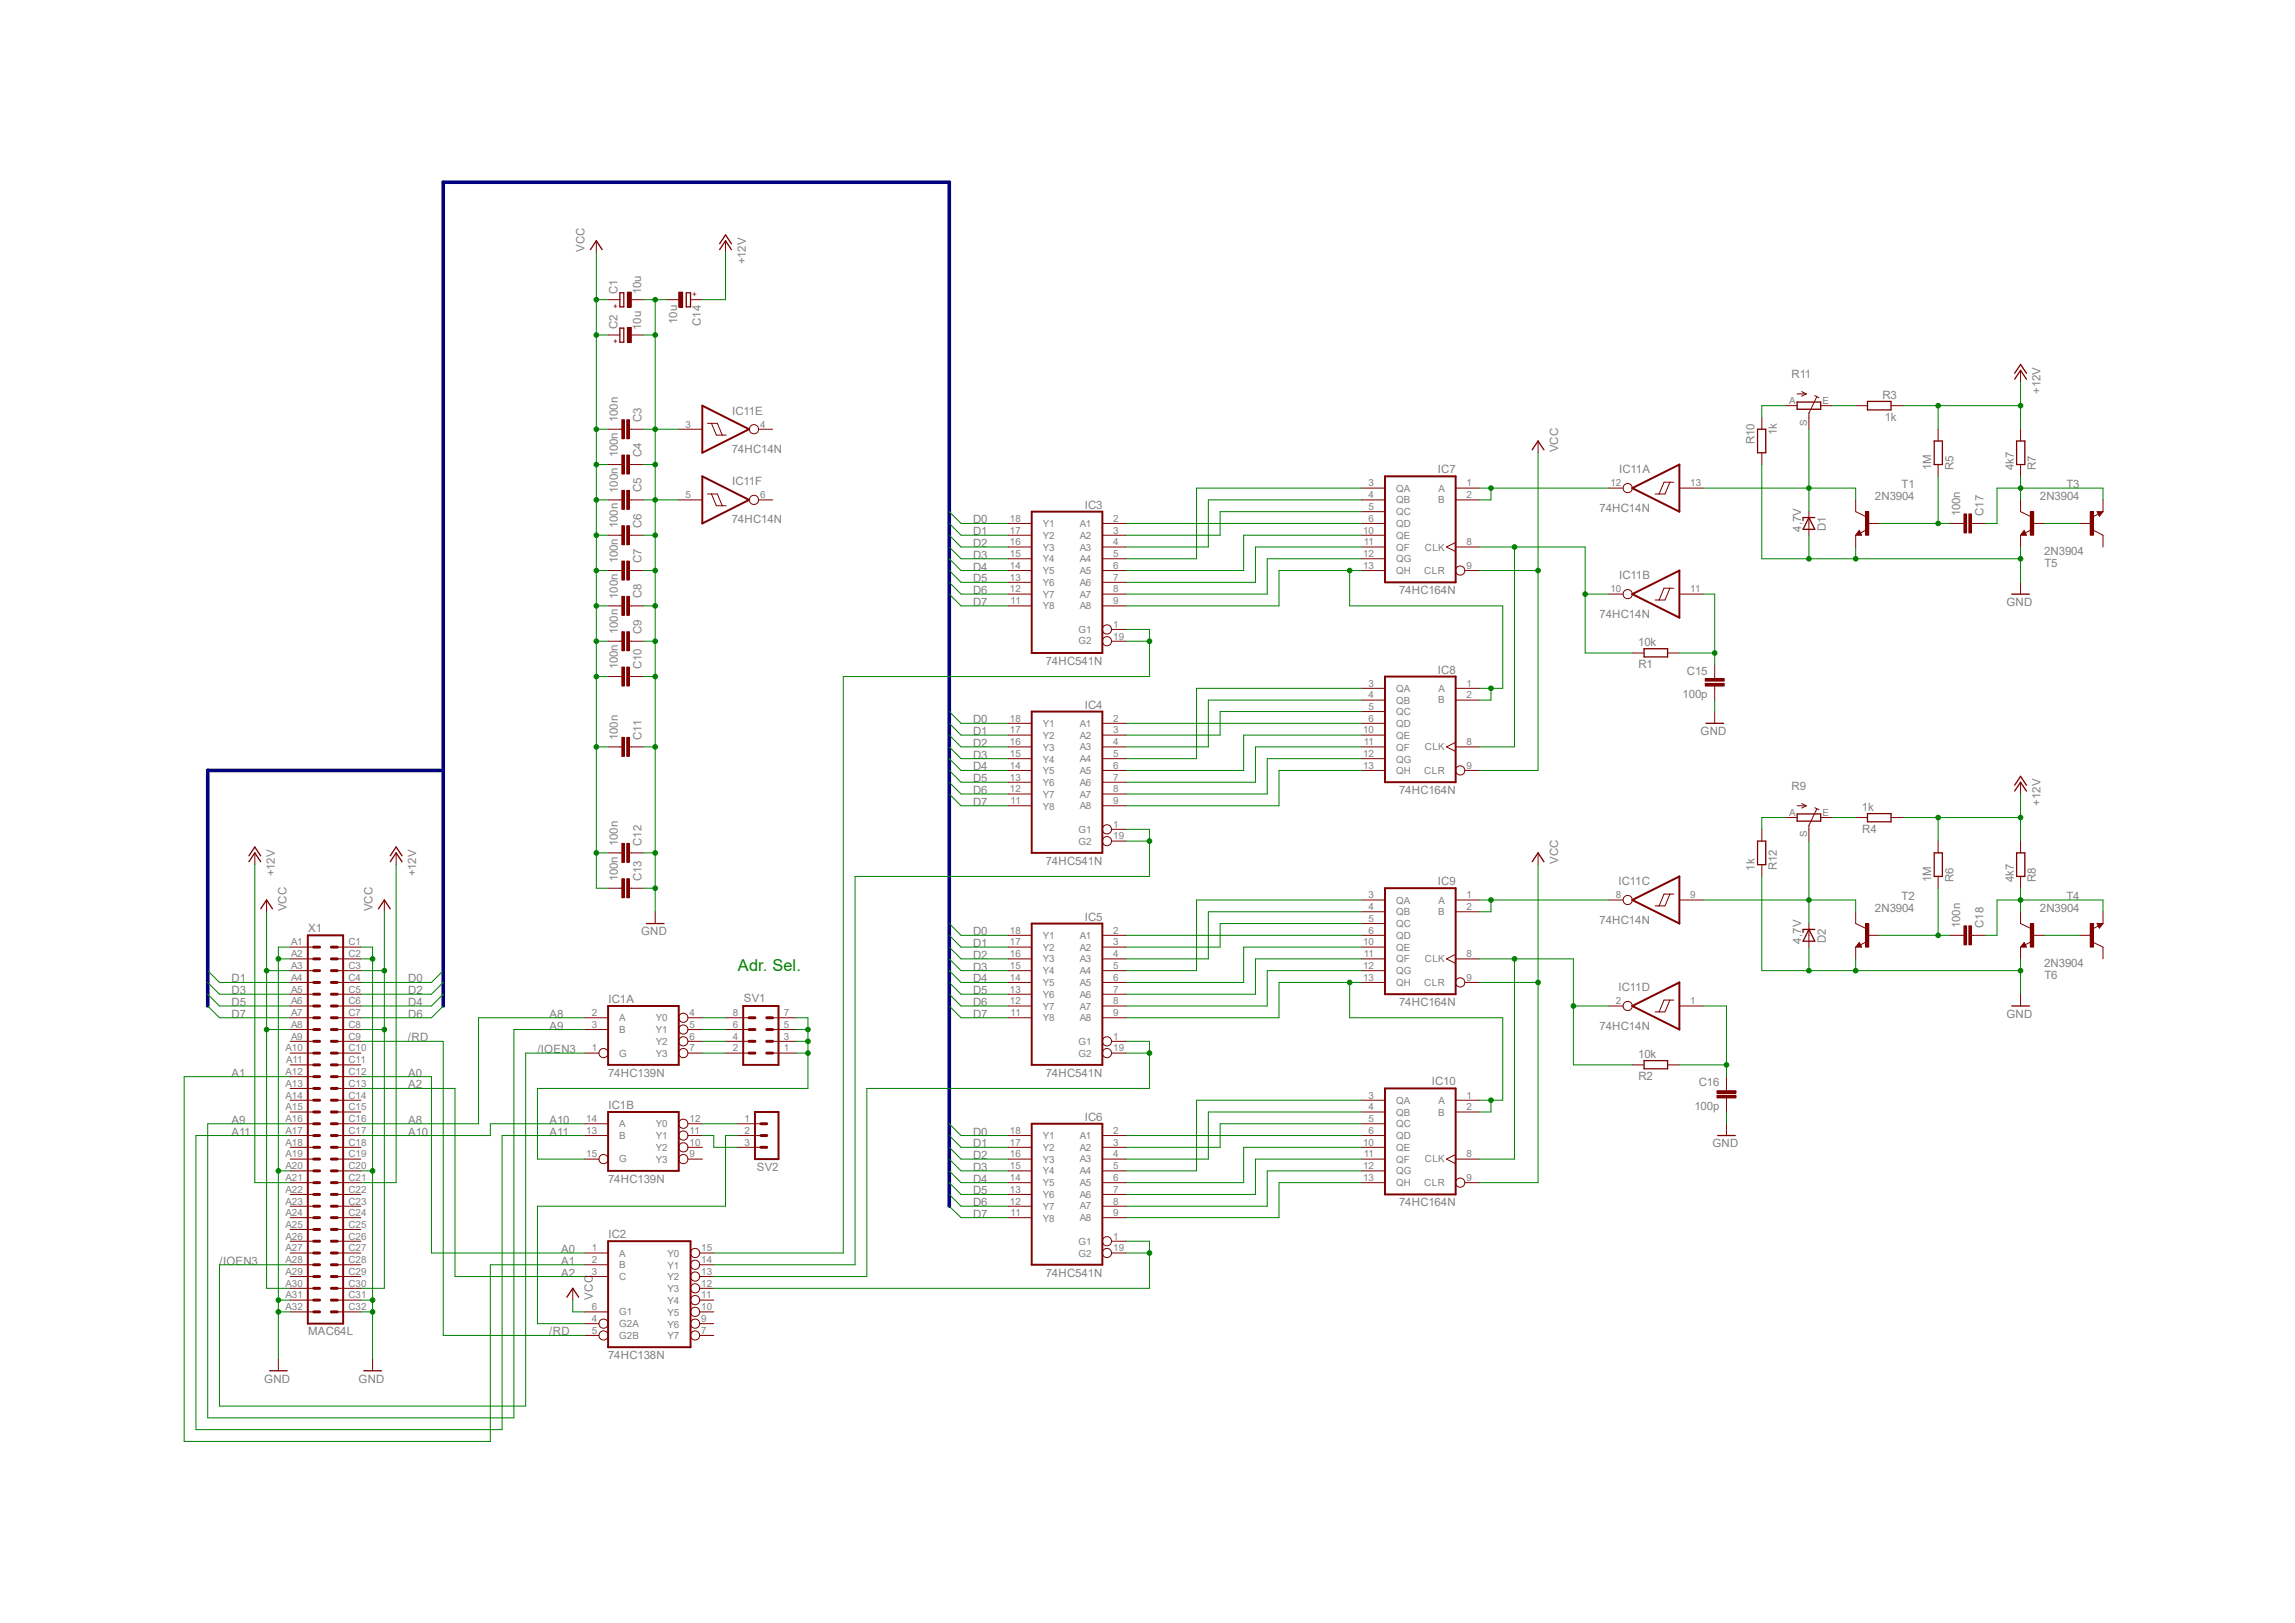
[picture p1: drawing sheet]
<svg xmlns="http://www.w3.org/2000/svg" width="297mm" height="210mm" viewBox="0 0 297 210" stroke-linecap="round" stroke-linejoin="round" font-family="sans-serif">
<defs><g id="words">
<text font-size="2.1" fill="#008000" x="95.5" y="125.6">Adr. Sel.</text>
<g font-size="1.5" fill="#808080">
<text x="75.7" y="32.6" transform="rotate(-90 75.7 32.6)">VCC</text>
<text x="96.5" y="34.2" transform="rotate(-90 96.5 34.2)">+12V</text>
<text x="79.9" y="38.1" transform="rotate(-90 79.9 38.1)">C1</text>
<text x="83" y="38.1" transform="rotate(-90 83 38.1)">10u</text>
<text x="87.6" y="41.9" transform="rotate(-90 87.6 41.9)">10u</text>
<text x="79.9" y="42.6" transform="rotate(-90 79.9 42.6)">C2</text>
<text x="83" y="42.7" transform="rotate(-90 83 42.7)">10u</text>
<text x="90.7" y="42.2" transform="rotate(-90 90.7 42.2)">C14</text>
<text x="94.7" y="53.6">IC11E</text>
<text x="231.9" y="48.9">R11</text>
<text x="243.6" y="51.6">R3</text>
<text x="264.1" y="51" transform="rotate(-90 264.1 51)">+12V</text>
<text x="80" y="59.2" transform="rotate(-90 80 59.2)">100n</text>
<text x="80" y="54.6" transform="rotate(-90 80 54.6)">100n</text>
<text x="83" y="59.1" transform="rotate(-90 83 59.1)">C4</text>
<text x="83" y="54.6" transform="rotate(-90 83 54.6)">C3</text>
<text x="94.7" y="58.6">74HC14N</text>
<text x="201.6" y="58.5" transform="rotate(-90 201.6 58.5)">VCC</text>
<text x="227.1" y="57.4" transform="rotate(-90 227.1 57.4)">R10</text>
<text x="230" y="56.3" transform="rotate(-90 230 56.3)">1k</text>
<text x="243.9" y="54.5">1k</text>
<text x="80" y="63.8" transform="rotate(-90 80 63.8)">100n</text>
<text x="83" y="63.7" transform="rotate(-90 83 63.7)">C5</text>
<text x="94.7" y="62.8">IC11F</text>
<text x="140.4" y="65.8">IC3</text>
<text x="186.1" y="61.3">IC7</text>
<text x="209.5" y="61.3">IC11A</text>
<text x="242.7" y="64.7">2N3904</text>
<text x="246.1" y="63.2">T1</text>
<text x="249.9" y="60.9" transform="rotate(-90 249.9 60.9)">1M</text>
<text x="252.8" y="60.8" transform="rotate(-90 252.8 60.8)">R5</text>
<text x="260.6" y="60.9" transform="rotate(-90 260.6 60.9)">4k7</text>
<text x="263.5" y="60.8" transform="rotate(-90 263.5 60.8)">R7</text>
<text x="264" y="64.7">2N3904</text>
<text x="267.4" y="63.2">T3</text>
<text x="80" y="68.3" transform="rotate(-90 80 68.3)">100n</text>
<text x="83" y="68.3" transform="rotate(-90 83 68.3)">C6</text>
<text x="94.7" y="67.7">74HC14N</text>
<text x="125.9" y="67.7">D0</text>
<text x="125.9" y="70.8">D2</text>
<text x="125.9" y="69.3">D1</text>
<text x="207" y="66.2">74HC14N</text>
<text x="233.1" y="68.8" transform="rotate(-90 233.1 68.8)">4,7V</text>
<text x="236.3" y="68.7" transform="rotate(-90 236.3 68.7)">D1</text>
<text x="253.7" y="66.8" transform="rotate(-90 253.7 66.8)">100n</text>
<text x="256.7" y="66.8" transform="rotate(-90 256.7 66.8)">C17</text>
<text x="264.5" y="71.8">2N3904</text>
<text x="80" y="77.5" transform="rotate(-90 80 77.5)">100n</text>
<text x="80" y="72.9" transform="rotate(-90 80 72.9)">100n</text>
<text x="83" y="77.4" transform="rotate(-90 83 77.4)">C8</text>
<text x="83" y="72.9" transform="rotate(-90 83 72.9)">C7</text>
<text x="125.9" y="73.8">D4</text>
<text x="125.9" y="76.9">D6</text>
<text x="125.9" y="72.3">D3</text>
<text x="125.9" y="75.4">D5</text>
<text x="181.1" y="76.9">74HC164N</text>
<text x="209.5" y="75">IC11B</text>
<text x="264.6" y="73.4">T5</text>
<text x="80" y="82" transform="rotate(-90 80 82)">100n</text>
<text x="83" y="82" transform="rotate(-90 83 82)">C9</text>
<text x="125.9" y="78.4">D7</text>
<text x="207" y="79.9">74HC14N</text>
<text x="212" y="83.6">10k</text>
<text x="259.7" y="78.4">GND</text>
<text x="80" y="86.6" transform="rotate(-90 80 86.6)">100n</text>
<text x="83" y="86.6" transform="rotate(-90 83 86.6)">C10</text>
<text x="135.3" y="86">74HC541N</text>
<text x="186.1" y="87.2">IC8</text>
<text x="212" y="86.4">R1</text>
<text x="218.3" y="87.3">C15</text>
<text x="80" y="95.8" transform="rotate(-90 80 95.8)">100n</text>
<text x="83" y="95.7" transform="rotate(-90 83 95.7)">C11</text>
<text x="125.9" y="93.6">D0</text>
<text x="125.9" y="95.1">D1</text>
<text x="140.4" y="91.7">IC4</text>
<text x="217.8" y="90.3">100p</text>
<text x="220.1" y="95.1">GND</text>
<text x="125.9" y="96.6">D2</text>
<text x="125.9" y="99.7">D4</text>
<text x="125.9" y="98.2">D3</text>
<text x="125.9" y="101.2">D5</text>
<text x="125.9" y="102.7">D6</text>
<text x="125.9" y="104.3">D7</text>
<text x="181.1" y="102.7">74HC164N</text>
<text x="231.9" y="102.2">R9</text>
<text x="241" y="104.9">1k</text>
<text x="241" y="107.8">R4</text>
<text x="264.1" y="104.3" transform="rotate(-90 264.1 104.3)">+12V</text>
<text x="35.6" y="113.4" transform="rotate(-90 35.6 113.4)">+12V</text>
<text x="53.8" y="113.4" transform="rotate(-90 53.8 113.4)">+12V</text>
<text x="80" y="109.5" transform="rotate(-90 80 109.5)">100n</text>
<text x="83" y="109.4" transform="rotate(-90 83 109.4)">C12</text>
<text x="135.3" y="111.9">74HC541N</text>
<text x="201.6" y="111.8" transform="rotate(-90 201.6 111.8)">VCC</text>
<text x="227.1" y="112.7" transform="rotate(-90 227.1 112.7)">1k</text>
<text x="230" y="112.6" transform="rotate(-90 230 112.6)">R12</text>
<text x="37.1" y="117.9" transform="rotate(-90 37.1 117.9)">VCC</text>
<text x="48.2" y="117.9" transform="rotate(-90 48.2 117.9)">VCC</text>
<text x="80" y="114" transform="rotate(-90 80 114)">100n</text>
<text x="83" y="114" transform="rotate(-90 83 114)">C13</text>
<text x="140.4" y="119.1">IC5</text>
<text x="186.1" y="114.6">IC9</text>
<text x="207" y="119.5">74HC14N</text>
<text x="209.5" y="114.6">IC11C</text>
<text x="242.7" y="118">2N3904</text>
<text x="246.1" y="116.5">T2</text>
<text x="249.9" y="114.2" transform="rotate(-90 249.9 114.2)">1M</text>
<text x="252.8" y="114.1" transform="rotate(-90 252.8 114.1)">R6</text>
<text x="260.6" y="114.2" transform="rotate(-90 260.6 114.2)">4k7</text>
<text x="263.5" y="114.1" transform="rotate(-90 263.5 114.1)">R8</text>
<text x="264" y="118">2N3904</text>
<text x="267.4" y="116.5">T4</text>
<text x="39.9" y="120.6">X1</text>
<text x="83" y="121">GND</text>
<text x="125.9" y="121">D0</text>
<text x="125.9" y="124.1">D2</text>
<text x="125.9" y="122.6">D1</text>
<text x="125.9" y="125.6">D3</text>
<text x="233.1" y="122.1" transform="rotate(-90 233.1 122.1)">4,7V</text>
<text x="236.3" y="122" transform="rotate(-90 236.3 122)">D2</text>
<text x="253.7" y="120.1" transform="rotate(-90 253.7 120.1)">100n</text>
<text x="256.7" y="120.1" transform="rotate(-90 256.7 120.1)">C18</text>
<text x="264.5" y="125.1">2N3904</text>
<text x="30" y="127.1">D1</text>
<text x="30" y="128.7">D3</text>
<text x="30" y="130.2">D5</text>
<text x="30" y="131.7">D7</text>
<text x="52.8" y="127.1">D0</text>
<text x="52.8" y="128.7">D2</text>
<text x="52.8" y="130.2">D4</text>
<text x="52.8" y="131.7">D6</text>
<text x="71.1" y="131.7">A8</text>
<text x="78.7" y="129.8">IC1A</text>
<text x="96.3" y="129.7">SV1</text>
<text x="125.9" y="127.1">D4</text>
<text x="125.9" y="130.2">D6</text>
<text x="125.9" y="128.7">D5</text>
<text x="125.9" y="131.7">D7</text>
<text x="181.1" y="130.2">74HC164N</text>
<text x="209.5" y="128.3">IC11D</text>
<text x="259.7" y="131.7">GND</text>
<text x="264.6" y="126.7">T6</text>
<text x="52.8" y="134.7">/RD</text>
<text x="69.6" y="136.3">/IOEN3</text>
<text x="71.1" y="133.2">A9</text>
<text x="207" y="133.2">74HC14N</text>
<text x="212" y="136.9">10k</text>
<text x="30" y="139.3">A1</text>
<text x="52.8" y="140.8">A2</text>
<text x="52.8" y="139.3">A0</text>
<text x="78.7" y="139.3">74HC139N</text>
<text x="78.7" y="143.5">IC1B</text>
<text x="135.3" y="139.3">74HC541N</text>
<text x="185.3" y="140.5">IC10</text>
<text x="212" y="139.7">R2</text>
<text x="219.3" y="143.6">100p</text>
<text x="219.8" y="140.6">C16</text>
<text x="30" y="145.4">A9</text>
<text x="30" y="146.9">A11</text>
<text x="52.8" y="146.9">A10</text>
<text x="52.8" y="145.4">A8</text>
<text x="71.1" y="146.9">A11</text>
<text x="71.1" y="145.4">A10</text>
<text x="125.9" y="146.9">D0</text>
<text x="125.9" y="150">D2</text>
<text x="125.9" y="148.5">D1</text>
<text x="140.4" y="145">IC6</text>
<text x="221.6" y="148.5">GND</text>
<text x="78.7" y="153">74HC139N</text>
<text x="98" y="151.5">SV2</text>
<text x="125.9" y="153">D4</text>
<text x="125.9" y="151.5">D3</text>
<text x="125.9" y="154.6">D5</text>
<text x="78.7" y="160.2">IC2</text>
<text x="125.9" y="156.1">D6</text>
<text x="125.9" y="157.6">D7</text>
<text x="181.1" y="156.1">74HC164N</text>
<text x="28.4" y="163.7">/IOEN3</text>
<text x="72.6" y="165.2">A2</text>
<text x="72.6" y="162.1">A0</text>
<text x="72.6" y="163.7">A1</text>
<text x="135.3" y="165.2">74HC541N</text>
<text x="39.9" y="172.8">MAC64L</text>
<text x="71.1" y="172.8">/RD</text>
<text x="76.7" y="168.2" transform="rotate(-90 76.7 168.2)">VCC</text>
<text x="34.2" y="178.9">GND</text>
<text x="46.4" y="178.9">GND</text>
<text x="78.7" y="175.9">74HC138N</text>
</g>
<g font-size="1.3" fill="#808080">
<text x="231.6" y="52.3">A</text>
<text x="235.9" y="52.3">E</text>
<text x="88.7" y="55.3">3</text>
<text x="98.4" y="55.3">4</text>
<text x="233.9" y="55.1" transform="rotate(-90 233.9 55.1)">S</text>
<text x="88.7" y="64.5">5</text>
<text x="98.4" y="64.5">6</text>
<text x="177.1" y="62.9">3</text>
<text x="177.1" y="64.5">4</text>
<text x="177.1" y="66">5</text>
<text x="180.7" y="63.6">QA</text>
<text x="180.7" y="65.2">QB</text>
<text x="186.1" y="65.2">B</text>
<text x="186.2" y="63.6">A</text>
<text x="189.8" y="62.9">1</text>
<text x="189.8" y="64.5">2</text>
<text x="208.4" y="62.9">12</text>
<text x="218.7" y="62.9">13</text>
<text x="130.7" y="70.6">16</text>
<text x="130.7" y="69">17</text>
<text x="130.7" y="67.5">18</text>
<text x="135" y="71.2">Y3</text>
<text x="135" y="69.7">Y2</text>
<text x="135" y="68.2">Y1</text>
<text x="139.7" y="68.2">A1</text>
<text x="139.7" y="69.7">A2</text>
<text x="139.7" y="71.2">A3</text>
<text x="144.1" y="67.5">2</text>
<text x="144.1" y="69">3</text>
<text x="144.1" y="70.6">4</text>
<text x="176.4" y="69">10</text>
<text x="176.5" y="70.6">11</text>
<text x="177.1" y="67.5">6</text>
<text x="180.7" y="66.7">QC</text>
<text x="180.7" y="68.2">QD</text>
<text x="180.7" y="69.7">QE</text>
<text x="180.7" y="71.2">QF</text>
<text x="184.4" y="71.2">CLK</text>
<text x="189.8" y="70.6">8</text>
<text x="130.7" y="76.7">12</text>
<text x="130.7" y="75.1">13</text>
<text x="130.7" y="73.6">14</text>
<text x="130.7" y="72.1">15</text>
<text x="135" y="77.3">Y7</text>
<text x="135" y="75.8">Y6</text>
<text x="135" y="74.3">Y5</text>
<text x="135" y="72.8">Y4</text>
<text x="139.7" y="72.8">A4</text>
<text x="139.7" y="74.3">A5</text>
<text x="139.7" y="75.8">A6</text>
<text x="139.7" y="77.3">A7</text>
<text x="144.1" y="72.1">5</text>
<text x="144.1" y="73.6">6</text>
<text x="144.1" y="75.1">7</text>
<text x="144.1" y="76.7">8</text>
<text x="176.4" y="72.1">12</text>
<text x="176.4" y="73.6">13</text>
<text x="180.7" y="72.8">QG</text>
<text x="180.7" y="74.3">QH</text>
<text x="184.3" y="74.3">CLR</text>
<text x="189.8" y="73.6">9</text>
<text x="208.4" y="76.7">10</text>
<text x="218.7" y="76.7">11</text>
<text x="130.8" y="78.2">11</text>
<text x="135" y="78.9">Y8</text>
<text x="139.6" y="81.9">G1</text>
<text x="139.6" y="83.4">G2</text>
<text x="139.7" y="78.9">A8</text>
<text x="144.1" y="81.2">1</text>
<text x="144.1" y="78.2">9</text>
<text x="144.1" y="82.8">19</text>
<text x="177.1" y="88.9">3</text>
<text x="180.7" y="89.5">QA</text>
<text x="186.2" y="89.5">A</text>
<text x="189.8" y="88.9">1</text>
<text x="130.7" y="94.9">17</text>
<text x="130.7" y="93.4">18</text>
<text x="135" y="95.6">Y2</text>
<text x="135" y="94.1">Y1</text>
<text x="139.7" y="94.1">A1</text>
<text x="139.7" y="95.6">A2</text>
<text x="144.1" y="93.4">2</text>
<text x="144.1" y="94.9">3</text>
<text x="176.4" y="94.9">10</text>
<text x="177.1" y="90.3">4</text>
<text x="177.1" y="91.9">5</text>
<text x="177.1" y="93.4">6</text>
<text x="180.7" y="91.1">QB</text>
<text x="180.7" y="92.6">QC</text>
<text x="180.7" y="94.1">QD</text>
<text x="180.7" y="95.6">QE</text>
<text x="186.1" y="91">B</text>
<text x="189.8" y="90.3">2</text>
<text x="130.7" y="101">13</text>
<text x="130.7" y="99.5">14</text>
<text x="130.7" y="98">15</text>
<text x="130.7" y="96.4">16</text>
<text x="135" y="101.7">Y6</text>
<text x="135" y="100.2">Y5</text>
<text x="135" y="98.7">Y4</text>
<text x="135" y="97.2">Y3</text>
<text x="139.7" y="97.1">A3</text>
<text x="139.7" y="98.6">A4</text>
<text x="139.7" y="100.2">A5</text>
<text x="139.7" y="101.7">A6</text>
<text x="144.1" y="96.4">4</text>
<text x="144.1" y="98">5</text>
<text x="144.1" y="99.5">6</text>
<text x="144.1" y="101">7</text>
<text x="176.4" y="98">12</text>
<text x="176.4" y="99.5">13</text>
<text x="176.5" y="96.4">11</text>
<text x="180.7" y="97.2">QF</text>
<text x="180.7" y="98.7">QG</text>
<text x="180.7" y="100.2">QH</text>
<text x="184.3" y="100.2">CLR</text>
<text x="184.4" y="97.1">CLK</text>
<text x="189.8" y="96.4">8</text>
<text x="189.8" y="99.5">9</text>
<text x="130.7" y="102.5">12</text>
<text x="130.8" y="104.1">11</text>
<text x="135" y="104.8">Y8</text>
<text x="135" y="103.3">Y7</text>
<text x="139.6" y="107.8">G1</text>
<text x="139.7" y="103.2">A7</text>
<text x="139.7" y="104.7">A8</text>
<text x="144.1" y="107.1">1</text>
<text x="144.1" y="102.5">8</text>
<text x="144.1" y="104.1">9</text>
<text x="231.6" y="105.6">A</text>
<text x="235.9" y="105.6">E</text>
<text x="139.6" y="109.3">G2</text>
<text x="144.1" y="108.6">19</text>
<text x="233.9" y="108.4" transform="rotate(-90 233.9 108.4)">S</text>
<text x="177.1" y="116.2">3</text>
<text x="177.1" y="117.8">4</text>
<text x="177.1" y="119.3">5</text>
<text x="180.7" y="116.9">QA</text>
<text x="180.7" y="118.4">QB</text>
<text x="180.7" y="120">QC</text>
<text x="186.1" y="118.4">B</text>
<text x="186.2" y="116.9">A</text>
<text x="189.8" y="116.2">1</text>
<text x="189.8" y="117.8">2</text>
<text x="209.1" y="116.2">8</text>
<text x="218.7" y="116.2">9</text>
<text x="37.7" y="122.3">A1</text>
<text x="37.7" y="123.9">A2</text>
<text x="37.7" y="125.4">A3</text>
<text x="45.1" y="122.3">C1</text>
<text x="45.1" y="123.9">C2</text>
<text x="45.1" y="125.4">C3</text>
<text x="130.7" y="125.4">15</text>
<text x="130.7" y="123.9">16</text>
<text x="130.7" y="122.3">17</text>
<text x="130.7" y="120.8">18</text>
<text x="135" y="124.5">Y3</text>
<text x="135" y="123">Y2</text>
<text x="135" y="121.5">Y1</text>
<text x="139.7" y="121.5">A1</text>
<text x="139.7" y="123">A2</text>
<text x="139.7" y="124.5">A3</text>
<text x="144.1" y="120.8">2</text>
<text x="144.1" y="122.3">3</text>
<text x="144.1" y="123.9">4</text>
<text x="144.1" y="125.4">5</text>
<text x="176.4" y="122.3">10</text>
<text x="176.4" y="125.4">12</text>
<text x="176.5" y="123.9">11</text>
<text x="177.1" y="120.8">6</text>
<text x="180.7" y="121.5">QD</text>
<text x="180.7" y="123">QE</text>
<text x="180.7" y="124.5">QF</text>
<text x="184.4" y="124.5">CLK</text>
<text x="189.8" y="123.9">8</text>
<text x="37.7" y="126.9">A4</text>
<text x="37.7" y="128.4">A5</text>
<text x="37.7" y="130">A6</text>
<text x="37.7" y="131.5">A7</text>
<text x="45.1" y="126.9">C4</text>
<text x="45.1" y="128.4">C5</text>
<text x="45.1" y="130">C6</text>
<text x="45.1" y="131.5">C7</text>
<text x="76.6" y="131.5">2</text>
<text x="89.2" y="131.5">4</text>
<text x="94.8" y="131.5">8</text>
<text x="101.4" y="131.5">7</text>
<text x="130.7" y="130">12</text>
<text x="130.7" y="128.4">13</text>
<text x="130.7" y="126.9">14</text>
<text x="130.8" y="131.5">11</text>
<text x="135" y="130.6">Y7</text>
<text x="135" y="129.1">Y6</text>
<text x="135" y="127.6">Y5</text>
<text x="135" y="126.1">Y4</text>
<text x="139.7" y="126.1">A4</text>
<text x="139.7" y="127.6">A5</text>
<text x="139.7" y="129.1">A6</text>
<text x="139.7" y="130.6">A7</text>
<text x="144.1" y="126.9">6</text>
<text x="144.1" y="128.4">7</text>
<text x="144.1" y="130">8</text>
<text x="144.1" y="131.5">9</text>
<text x="176.4" y="126.9">13</text>
<text x="180.7" y="126.1">QG</text>
<text x="180.7" y="127.6">QH</text>
<text x="184.3" y="127.6">CLR</text>
<text x="189.8" y="126.9">9</text>
<text x="209.1" y="130">2</text>
<text x="218.7" y="130">1</text>
<text x="37" y="136.1">A10</text>
<text x="37" y="137.6">A11</text>
<text x="37.7" y="133">A8</text>
<text x="37.7" y="134.5">A9</text>
<text x="45.1" y="133">C8</text>
<text x="45.1" y="134.5">C9</text>
<text x="45.1" y="136.1">C10</text>
<text x="45.1" y="137.6">C11</text>
<text x="76.6" y="136.1">1</text>
<text x="76.6" y="133">3</text>
<text x="80.1" y="136.7">G</text>
<text x="80.1" y="132.2">A</text>
<text x="80.1" y="133.7">B</text>
<text x="84.9" y="132.2">Y0</text>
<text x="84.9" y="133.7">Y1</text>
<text x="84.9" y="135.2">Y2</text>
<text x="84.9" y="136.7">Y3</text>
<text x="89.2" y="133">5</text>
<text x="89.2" y="134.5">6</text>
<text x="89.2" y="136.1">7</text>
<text x="94.8" y="136.1">2</text>
<text x="94.8" y="134.5">4</text>
<text x="94.8" y="133">6</text>
<text x="101.4" y="136.1">1</text>
<text x="101.4" y="134.5">3</text>
<text x="101.4" y="133">5</text>
<text x="135" y="132.2">Y8</text>
<text x="139.6" y="135.2">G1</text>
<text x="139.6" y="136.7">G2</text>
<text x="139.7" y="132.2">A8</text>
<text x="144.1" y="134.5">1</text>
<text x="144.1" y="136.1">19</text>
<text x="37" y="139.1">A12</text>
<text x="37" y="140.6">A13</text>
<text x="37" y="142.2">A14</text>
<text x="37" y="143.7">A15</text>
<text x="45.1" y="139.1">C12</text>
<text x="45.1" y="140.6">C13</text>
<text x="45.1" y="142.2">C14</text>
<text x="45.1" y="143.7">C15</text>
<text x="177.1" y="142.2">3</text>
<text x="177.1" y="143.7">4</text>
<text x="180.7" y="142.8">QA</text>
<text x="186.2" y="142.8">A</text>
<text x="189.8" y="142.2">1</text>
<text x="189.8" y="143.7">2</text>
<text x="37" y="145.2">A16</text>
<text x="37" y="146.7">A17</text>
<text x="37" y="148.3">A18</text>
<text x="37" y="149.8">A19</text>
<text x="45.1" y="145.2">C16</text>
<text x="45.1" y="146.7">C17</text>
<text x="45.1" y="148.3">C18</text>
<text x="45.1" y="149.8">C19</text>
<text x="75.9" y="149.8">15</text>
<text x="75.9" y="145.2">14</text>
<text x="75.9" y="146.7">13</text>
<text x="80.1" y="145.8">A</text>
<text x="80.1" y="147.4">B</text>
<text x="84.9" y="145.9">Y0</text>
<text x="84.9" y="147.4">Y1</text>
<text x="84.9" y="148.9">Y2</text>
<text x="89.2" y="145.2">12</text>
<text x="89.2" y="146.7">11</text>
<text x="89.2" y="148.3">10</text>
<text x="89.2" y="149.8">9</text>
<text x="96.4" y="145.2">1</text>
<text x="96.4" y="146.7">2</text>
<text x="96.4" y="148.3">3</text>
<text x="130.7" y="149.8">16</text>
<text x="130.7" y="148.3">17</text>
<text x="130.7" y="146.7">18</text>
<text x="135" y="148.9">Y2</text>
<text x="135" y="147.4">Y1</text>
<text x="139.7" y="147.4">A1</text>
<text x="139.7" y="148.9">A2</text>
<text x="144.1" y="146.7">2</text>
<text x="144.1" y="148.3">3</text>
<text x="144.1" y="149.8">4</text>
<text x="176.4" y="148.3">10</text>
<text x="176.5" y="149.8">11</text>
<text x="177.1" y="145.2">5</text>
<text x="177.1" y="146.7">6</text>
<text x="180.7" y="144.4">QB</text>
<text x="180.7" y="145.9">QC</text>
<text x="180.7" y="147.4">QD</text>
<text x="180.7" y="148.9">QE</text>
<text x="186.1" y="144.4">B</text>
<text x="189.8" y="149.8">8</text>
<text x="37" y="151.3">A20</text>
<text x="37" y="152.8">A21</text>
<text x="37" y="154.3">A22</text>
<text x="37" y="155.9">A23</text>
<text x="45.1" y="151.3">C20</text>
<text x="45.1" y="152.8">C21</text>
<text x="45.1" y="154.3">C22</text>
<text x="45.1" y="155.9">C23</text>
<text x="80.1" y="150.4">G</text>
<text x="84.9" y="150.5">Y3</text>
<text x="130.7" y="155.9">12</text>
<text x="130.7" y="154.3">13</text>
<text x="130.7" y="152.8">14</text>
<text x="130.7" y="151.3">15</text>
<text x="135" y="155">Y6</text>
<text x="135" y="153.5">Y5</text>
<text x="135" y="152">Y4</text>
<text x="135" y="150.5">Y3</text>
<text x="139.7" y="150.4">A3</text>
<text x="139.7" y="151.9">A4</text>
<text x="139.7" y="153.5">A5</text>
<text x="139.7" y="155">A6</text>
<text x="144.1" y="151.3">5</text>
<text x="144.1" y="152.8">6</text>
<text x="144.1" y="154.3">7</text>
<text x="144.1" y="155.9">8</text>
<text x="176.4" y="151.3">12</text>
<text x="176.4" y="152.8">13</text>
<text x="180.7" y="150.5">QF</text>
<text x="180.7" y="152">QG</text>
<text x="180.7" y="153.5">QH</text>
<text x="184.3" y="153.5">CLR</text>
<text x="184.4" y="150.4">CLK</text>
<text x="189.8" y="152.8">9</text>
<text x="37" y="157.4">A24</text>
<text x="37" y="158.9">A25</text>
<text x="37" y="160.4">A26</text>
<text x="37" y="161.9">A27</text>
<text x="45.1" y="157.4">C24</text>
<text x="45.1" y="158.9">C25</text>
<text x="45.1" y="160.4">C26</text>
<text x="45.1" y="161.9">C27</text>
<text x="76.6" y="161.9">1</text>
<text x="90.8" y="161.9">15</text>
<text x="130.8" y="157.4">11</text>
<text x="135" y="158.1">Y8</text>
<text x="135" y="156.5">Y7</text>
<text x="139.6" y="161.1">G1</text>
<text x="139.7" y="156.5">A7</text>
<text x="139.7" y="158">A8</text>
<text x="144.1" y="160.4">1</text>
<text x="144.1" y="157.4">9</text>
<text x="144.1" y="161.9">19</text>
<text x="37" y="163.4">A28</text>
<text x="37" y="165">A29</text>
<text x="37" y="166.5">A30</text>
<text x="45.1" y="163.4">C28</text>
<text x="45.1" y="165">C29</text>
<text x="45.1" y="166.5">C30</text>
<text x="76.6" y="163.4">2</text>
<text x="76.6" y="165">3</text>
<text x="80.1" y="162.6">A</text>
<text x="80.1" y="164.1">B</text>
<text x="80.1" y="165.7">C</text>
<text x="86.4" y="167.2">Y3</text>
<text x="86.4" y="165.7">Y2</text>
<text x="86.4" y="164.2">Y1</text>
<text x="86.4" y="162.6">Y0</text>
<text x="90.8" y="166.5">12</text>
<text x="90.8" y="165">13</text>
<text x="90.8" y="163.4">14</text>
<text x="139.6" y="162.6">G2</text>
<text x="37" y="168">A31</text>
<text x="37" y="169.5">A32</text>
<text x="45.1" y="168">C31</text>
<text x="45.1" y="169.5">C32</text>
<text x="76.6" y="171.1">4</text>
<text x="76.6" y="172.6">5</text>
<text x="76.6" y="169.5">6</text>
<text x="80.1" y="171.7">G2A</text>
<text x="80.1" y="173.3">G2B</text>
<text x="80.1" y="170.2">G1</text>
<text x="86.4" y="173.3">Y7</text>
<text x="86.4" y="171.8">Y6</text>
<text x="86.4" y="170.3">Y5</text>
<text x="86.4" y="168.7">Y4</text>
<text x="90.8" y="172.6">7</text>
<text x="90.8" y="171.1">9</text>
<text x="90.8" y="169.5">10</text>
<text x="90.8" y="168">11</text>
</g>
<g font-size="1.1" fill="#800000">
<text x="79.3" y="39.9">+</text>
<text x="89.6" y="38.4">+</text>
<text x="79.3" y="44.5">+</text>
</g>
</g></defs>
<g fill="none" stroke="#800000" stroke-width=".25">
<path d="M133.5 66.2h9.2v18.3h-9.2zM179.2 61.6h9.2v13.8h-9.2zM211.2 63.2l6.1-3.1v6.1zM211.2 76.9l6.1-3.1v6.1zM133.5 92.1h9.2v18.3h-9.2zM179.2 87.5h9.2v13.7h-9.2zM133.5 119.5h9.2v18.3h-9.2zM179.2 114.9h9.2v13.8h-9.2zM211.2 116.5l6.1-3.1v6.1zM39.8 121h4.6v50.3h-4.6zM78.7 130.2h9.1v7.6h-9.1zM96.2 130.2h4.6v7.6h-4.6z"/>
<path d="M211.2 130.2l6.1-3.1v6.1zM78.7 143.9h9.1v7.6h-9.1zM97.7 143.9h3.1v6.1h-3.1zM133.5 145.4h9.2v18.3h-9.2zM179.2 140.8h9.2v13.8h-9.2zM78.7 160.6h10.7v13.7h-10.7z"/>
</g>
<g fill="none" stroke="#800000" stroke-width=".13">
<path d="M77.2 31.2v1.5M199.1 57.1v1.5M240.2 52.5h1.5M244.7 52.5h1.6M250.8 55.5v1.6M261.5 47.9v1.5M261.5 55.5v1.6M78.7 64.7h1.8M80.5 63.5h.3v2.4h-.3zM81.1 63.5h.3v2.4h-.3zM81.4 64.7h1.9M130.5 76.9h3"/>
<path d="M130.5 69.3h3M130.5 67.7h3M130.5 70.8h3M130.5 73.8h3M130.5 72.3h3M130.5 75.4h3M130.5 78.4h3M142.7 76.9h3M142.7 69.3h3M142.7 67.7h3M142.7 70.8h3M142.7 73.8h3"/>
<path d="M142.7 72.3h3M142.7 75.4h3M142.7 78.4h3M176.2 63.2h3M176.2 69.3h3M176.2 67.7h3M176.2 66.2h3M176.2 64.7h3M176.2 70.8h3M176.2 73.8h3M176.2 72.3h3M188.4 63.2h3"/>
<path d="M188.4 64.7h3M188.4 70.2l-1.2 .6 1.2 .6M188.4 70.8h3M189.6 73.8h1.8M208.2 63.2h1.9M208.2 76.9h1.9M216.1 62.4l-.6 1.5h-1.3M216.1 76.1l-.6 1.5h-1.3M216.6 62.4h-1.3l-.6 1.5M216.6 76.1h-1.3l-.6 1.5M217.3 63.2h3.1M217.3 76.9h3.1"/>
<path d="M234.1 66.2v3.1M240.2 64.7v1.5l1.2 .6M240.2 69.3v1.5M240.6 68.6l.3 .7h-.7zM241.4 66.2h.5v3.1h-.5zM241.5 68.6l-.7 .4M241.7 67.7h1.5M250.8 60.1v1.5M252.3 67.7h1.9M254.2 66.5h.3v2.5h-.3zM254.8 66.5h.3v2.5h-.3zM255.1 67.7h1.8"/>
<path d="M261.5 60.1v1.5M261.5 64.7v1.5l1.2 .6M261.5 69.3v1.5M261.5 75.4v1.5M262 68.6l.3 .7h-.8zM262.8 66.2h.4v3.1h-.4zM262.8 68.6l-.7 .4M263 67.7h1.5M269.1 67.7h1.5M270.5 66.2h.4v3.1h-.4zM270.9 68.6l1.3 .7v1.5M271.4 66.2h.8l-.5 .6z"/>
<path d="M271.6 66.5l-.8 .4M272.2 64.7v1.5M130.5 93.6h3M130.5 96.6h3M130.5 99.7h3M130.5 95.1h3M130.5 98.2h3M142.7 93.6h3M142.7 96.6h3M142.7 99.7h3M142.7 95.1h3M142.7 98.2h3"/>
<path d="M143.8 81.4h1.9M143.8 83h1.9M176.2 89.1h3M176.2 90.6h3M176.2 92.1h3M176.2 93.6h3M176.2 96.6h3M176.2 99.7h3M176.2 95.1h3M176.2 98.2h3M188.4 89.1h3M188.4 90.6h3"/>
<path d="M188.4 96.1l-1.2 .5 1.2 .6M188.4 96.6h3M189.6 99.7h1.8M211.2 84.5h1.6M215.8 84.5h1.5M220.7 88.4h2.4v.4h-2.4zM220.7 87.8h2.4v.3h-2.4zM221.9 86v1.8M221.9 88.7v1.9M221.9 92.1v1.5M33 110.4v1.5M34.5 116.5v1.5"/>
<path d="M49.7 116.5v1.5M51.3 110.4v1.5M84.8 118v1.5M130.5 101.2h3M130.5 102.7h3M130.5 104.3h3M142.7 101.2h3M142.7 102.7h3M142.7 104.3h3M143.8 107.3h1.9M143.8 108.8h1.9M176.2 116.5h3"/>
<path d="M176.2 119.5h3M176.2 118h3M188.4 116.5h3M188.4 118h3M199.1 110.4v1.5M208.2 116.5h1.9M216.1 115.7l-.6 1.5h-1.3M216.6 115.7h-1.3l-.6 1.5M217.3 116.5h3.1M234.1 119.5v3.1M240.2 118v1.5l1.2 .6M240.2 105.8h1.5"/>
<path d="M241.4 119.5h.5v3.1h-.5zM244.7 105.8h1.6M250.8 108.8v1.6M250.8 113.4v1.5M254.2 119.8h.3v2.5h-.3zM254.8 119.8h.3v2.5h-.3zM261.5 101.2v1.5M261.5 108.8v1.6M261.5 113.4v1.5M261.5 118v1.5l1.2 .6M262.8 119.5h.4v3.1h-.4zM270.5 119.5h.4v3.1h-.4z"/>
<path d="M271.4 119.5h.8l-.5 .6zM271.6 119.8l-.8 .4M272.2 118v1.5M37.5 130.2h3.1M37.5 122.6h3.1M37.5 137.8h3.1M37.5 124.1h3.1M37.5 127.1h3.1M37.5 125.6h3.1M37.5 134.7h3.1M37.5 128.7h3.1M37.5 131.7h3.1"/>
<path d="M37.5 136.3h3.1M37.5 133.2h3.1M37.5 139.3h3.1M43.6 130.2h3.1M43.6 122.6h3.1M43.6 137.8h3.1M43.6 124.1h3.1M43.6 127.1h3.1M43.6 125.6h3.1M43.6 134.7h3.1M43.6 128.7h3.1M43.6 131.7h3.1"/>
<path d="M43.6 136.3h3.1M43.6 133.2h3.1M43.6 139.3h3.1M75.6 131.7h3.1M75.6 136.3h1.9M75.6 133.2h3.1M89 134.7h1.9M89 131.7h1.9M89 136.3h1.9M89 133.2h1.9M93.9 134.7h3M93.9 131.7h3"/>
<path d="M93.9 136.3h3M93.9 133.2h3M100 134.7h3M100 131.7h3M100 136.3h3M100 133.2h3M130.5 130.2h3M130.5 122.6h3M130.5 121h3M130.5 124.1h3M130.5 127.1h3M130.5 125.6h3"/>
<path d="M130.5 128.7h3M130.5 131.7h3M142.7 130.2h3M142.7 122.6h3M142.7 121h3M142.7 124.1h3M142.7 127.1h3M142.7 125.6h3M142.7 128.7h3M142.7 131.7h3M143.8 134.7h1.9M143.8 136.3h1.9"/>
<path d="M176.2 122.6h3M176.2 121h3M176.2 124.1h3M176.2 127.1h3M176.2 125.6h3M188.4 123.5l-1.2 .6 1.2 .6M188.4 124.1h3M189.6 127.1h1.8M208.2 130.2h1.9M211.2 137.8h1.6M215.8 137.8h1.5M216.1 129.4l-.6 1.5h-1.3"/>
<path d="M216.6 129.4h-1.3l-.6 1.5M217.3 130.2h3.1M223.4 139.3v1.8M240.2 122.6v1.5M240.6 122l.3 .6h-.7zM241.5 121.9l-.7 .4M241.7 121h1.5M252.3 121h1.9M255.1 121h1.8M261.5 122.6v1.5M261.5 128.7v1.5M262 122l.3 .6h-.8z"/>
<path d="M262.8 121.9l-.7 .4M263 121h1.5M269.1 121h1.5M270.9 122l1.3 .6v1.5M37.5 142.4h3.1M37.5 143.9h3.1M37.5 145.4h3.1M37.5 146.9h3.1M37.5 150h3.1M37.5 153h3.1M37.5 148.5h3.1M37.5 151.5h3.1"/>
<path d="M37.5 154.6h3.1M37.5 156.1h3.1M37.5 157.6h3.1M37.5 140.8h3.1M37.5 159.1h3.1M43.6 142.4h3.1M43.6 143.9h3.1M43.6 145.4h3.1M43.6 146.9h3.1M43.6 150h3.1M43.6 153h3.1M43.6 148.5h3.1"/>
<path d="M43.6 151.5h3.1M43.6 154.6h3.1M43.6 156.1h3.1M43.6 157.6h3.1M43.6 140.8h3.1M43.6 159.1h3.1M75.6 145.4h3.1M75.6 146.9h3.1M75.6 150h1.9M89 145.4h1.9M89 146.9h1.9M89 150h1.9"/>
<path d="M89 148.5h1.9M95.4 145.4h3.1M95.4 146.9h3.1M95.4 148.5h3.1M130.5 146.9h3M130.5 150h3M130.5 153h3M130.5 148.5h3M130.5 151.5h3M130.5 154.6h3M130.5 156.1h3M130.5 157.6h3"/>
<path d="M142.7 146.9h3M142.7 150h3M142.7 153h3M142.7 148.5h3M142.7 151.5h3M142.7 154.6h3M142.7 156.1h3M142.7 157.6h3M176.2 142.4h3M176.2 143.9h3M176.2 145.4h3M176.2 146.9h3"/>
<path d="M176.2 150h3M176.2 153h3M176.2 148.5h3M176.2 151.5h3M188.4 142.4h3M188.4 143.9h3M188.4 149.4l-1.2 .6 1.2 .6M188.4 150h3M189.6 153h1.8M222.2 141.7h2.5v.4h-2.5zM222.2 141.1h2.5v.4h-2.5zM223.4 142.1v1.8"/>
<path d="M223.4 145.4v1.5M36 175.9v1.5M37.5 160.6h3.1M37.5 162.1h3.1M37.5 163.7h3.1M37.5 165.2h3.1M37.5 166.7h3.1M37.5 168.2h3.1M37.5 169.8h3.1M43.6 160.6h3.1M43.6 162.1h3.1M43.6 163.7h3.1"/>
<path d="M43.6 165.2h3.1M43.6 166.7h3.1M43.6 168.2h3.1M43.6 169.8h3.1M48.2 175.9v1.5M75.6 162.1h3.1M75.6 163.7h3.1M75.6 165.2h3.1M75.6 169.8h3.1M75.6 171.3h1.9M75.6 172.8h1.9M90.6 162.1h1.8"/>
<path d="M90.6 163.7h1.8M90.6 165.2h1.8M90.6 166.7h1.8M90.6 168.2h1.8M90.6 169.8h1.8M90.6 171.3h1.8M90.6 172.8h1.8M143.8 160.6h1.9M143.8 162.1h1.9"/>
<circle cx="189" cy="73.8" r=".6"/>
<circle cx="210.6" cy="63.2" r=".6"/>
<circle cx="210.6" cy="76.9" r=".6"/>
<circle cx="143.3" cy="81.4" r=".6"/>
<circle cx="143.3" cy="83" r=".6"/>
<circle cx="189" cy="99.7" r=".6"/>
<circle cx="143.3" cy="107.3" r=".6"/>
<circle cx="143.3" cy="108.8" r=".6"/>
<circle cx="210.6" cy="116.5" r=".6"/>
<circle cx="78.1" cy="136.3" r=".6"/>
<circle cx="88.4" cy="131.7" r=".6"/>
<circle cx="88.4" cy="134.7" r=".6"/>
<circle cx="88.4" cy="133.2" r=".6"/>
<circle cx="88.4" cy="136.3" r=".6"/>
<circle cx="143.3" cy="136.3" r=".6"/>
<circle cx="143.3" cy="134.7" r=".6"/>
<circle cx="189" cy="127.1" r=".6"/>
<circle cx="210.6" cy="130.2" r=".6"/>
<circle cx="78.1" cy="150" r=".6"/>
<circle cx="88.4" cy="146.9" r=".6"/>
<circle cx="88.4" cy="148.5" r=".6"/>
<circle cx="88.4" cy="150" r=".6"/>
<circle cx="88.4" cy="145.4" r=".6"/>
<circle cx="189" cy="153" r=".6"/>
<circle cx="78.1" cy="172.8" r=".6"/>
<circle cx="78.1" cy="171.3" r=".6"/>
<circle cx="90" cy="166.7" r=".6"/>
<circle cx="90" cy="169.8" r=".6"/>
<circle cx="90" cy="172.8" r=".6"/>
<circle cx="90" cy="168.2" r=".6"/>
<circle cx="90" cy="165.2" r=".6"/>
<circle cx="90" cy="163.7" r=".6"/>
<circle cx="90" cy="162.1" r=".6"/>
<circle cx="90" cy="171.3" r=".6"/>
<circle cx="143.3" cy="160.6" r=".6"/>
<circle cx="143.3" cy="162.1" r=".6"/>
</g>
<g fill="none" stroke="#800000" stroke-width=".17">
<path d="M76.4 32.3l.8-1.1 .7 1.1M80.2 42.5h.5v1.8h-.5zM198.3 58.2l.8-1.1 .7 1.1M241.7 51.9h3v1.1h-3zM250.3 57.1h1.1v3h-1.1zM260.7 49.1l.8-1.2 .8 1.2M260.7 48.3l.8-1.1 .8 1.1M261 57.1h1v3h-1zM234.1 67l.8 1.5h-1.6zM234.9 67h-1.6v.4M240.6 69l-.1 .1h.3l-.2-.3-.3 .4h.5M260.3 76.9h2.3"/>
<path d="M262 69l-.1 .1h.2l-.1-.3-.3 .4h.4M271.6 66.3h.4l-.3 .4-.1-.4h.2l-.1 .2M212.8 83.9h3v1.1h-3zM220.8 93.6h2.3M32.2 111.5l.8-1.1 .7 1.1M32.2 110.7l.8-1.1 .7 1.1M33.7 117.6l.8-1.1 .8 1.1M49 117.6l.7-1.1 .8 1.1M50.5 111.5l.8-1.1 .7 1.1M50.5 110.7l.8-1.1 .7 1.1M83.7 119.5h2.2M198.3 111.5l.8-1.1 .7 1.1"/>
<path d="M241.7 105.3h3v1h-3zM250.3 110.4h1.1v3h-1.1zM260.7 102.4l.8-1.2 .8 1.2M260.7 101.6l.8-1.1 .8 1.1M261 110.4h1v3h-1zM271.6 119.6h.4l-.3 .4-.1-.3h.2l-.1 .1M212.8 137.2h3v1.1h-3zM234.1 120.3l.8 1.5h-1.6zM234.9 120.3h-1.6v.3M240.6 122.3l-.1 .1h.3l-.2-.3-.3 .4h.5M260.3 130.2h2.3M262 122.3l-.1 .1h.2l-.1-.3-.3 .4h.4"/>
<path d="M222.3 146.9h2.3M34.9 177.4h2.3M47.1 177.4h2.3"/>
</g>
<path d="M241.6 66.2v3.1M263 66.2v3.1M270.7 66.2v3.1M241.6 119.5v3.1M263 119.5v3.1M270.7 119.5v3.1" fill="none" stroke="#800000" stroke-width=".42"/>
<path d="M80.6 63.5v2.4M81.3 63.5v2.4M254.3 66.5v2.5M255 66.5v2.5M220.7 88.6h2.4M220.7 88h2.4M254.3 119.8v2.5M255 119.8v2.5M222.2 141.9h2.5M222.2 141.3h2.5" fill="none" stroke="#800000" stroke-width=".34"/>
<g fill="none" stroke="#800000" stroke-width=".38">
<path d="M40.6 139.3h.8M40.6 137.8h.8M40.6 136.3h.8M40.6 134.7h.8M40.6 133.2h.8M40.6 131.7h.8M40.6 130.2h.8M40.6 128.7h.8M40.6 127.1h.8M40.6 125.6h.8M40.6 124.1h.8M40.6 122.6h.8"/>
<path d="M42.9 139.3h.7M42.9 137.8h.7M42.9 136.3h.7M42.9 134.7h.7M42.9 133.2h.7M42.9 131.7h.7M42.9 130.2h.7M42.9 128.7h.7M42.9 127.1h.7M42.9 125.6h.7M42.9 124.1h.7M42.9 122.6h.7"/>
<path d="M96.9 136.3h.8M96.9 134.7h.8M96.9 133.2h.8M96.9 131.7h.8M99.2 136.3h.8M99.2 134.7h.8M99.2 133.2h.8M99.2 131.7h.8M40.6 159.1h.8M40.6 157.6h.8M40.6 156.1h.8M40.6 154.6h.8"/>
<path d="M40.6 153h.8M40.6 151.5h.8M40.6 150h.8M40.6 148.5h.8M40.6 146.9h.8M40.6 145.4h.8M40.6 143.9h.8M40.6 142.4h.8M40.6 140.8h.8M42.9 159.1h.7M42.9 157.6h.7M42.9 156.1h.7"/>
<path d="M42.9 154.6h.7M42.9 153h.7M42.9 151.5h.7M42.9 150h.7M42.9 148.5h.7M42.9 146.9h.7M42.9 145.4h.7M42.9 143.9h.7M42.9 142.4h.7M42.9 140.8h.7M98.5 148.5h.7M98.5 146.9h.7"/>
<path d="M98.5 145.4h.7M40.6 169.8h.8M40.6 168.2h.8M40.6 166.7h.8M40.6 165.2h.8M40.6 163.7h.8M40.6 162.1h.8M40.6 160.6h.8M42.9 169.8h.7M42.9 168.2h.7M42.9 166.7h.7M42.9 165.2h.7"/>
<path d="M42.9 163.7h.7M42.9 162.1h.7M42.9 160.6h.7"/>
</g>
<path d="M81.2 42.4h.5v1.9h-.5z" fill-rule="evenodd" fill="#800000"/>
<g fill="none" stroke="#800000" stroke-width=".13">
<path d="M78.7 43.3h1.5M78.7 55.5h1.8M80.5 58.9h.3v2.4h-.3zM80.5 54.3h.3v2.5h-.3zM81.1 58.9h.3v2.4h-.3zM81.1 54.3h.3v2.5h-.3zM81.2 42.4h.5v1.9h-.5zM81.4 55.5h1.9M81.7 43.3h1.6M78.7 69.3h1.8M78.7 73.8h1.8M78.7 78.4h1.8"/>
<path d="M78.7 60.1h1.8M80.5 68h.3v2.5h-.3zM80.5 72.6h.3v2.5h-.3zM80.5 77.2h.3v2.4h-.3zM81.1 68h.3v2.5h-.3zM81.1 72.6h.3v2.5h-.3zM81.1 77.2h.3v2.4h-.3zM81.4 69.3h1.9M81.4 73.8h1.9M81.4 78.4h1.9M81.4 60.1h1.9M78.7 83h1.8"/>
<path d="M78.7 87.5h1.8M78.7 96.6h1.8M80.5 81.7h.3v2.5h-.3zM80.5 86.3h.3v2.5h-.3zM80.5 95.4h.3v2.5h-.3zM81.1 81.7h.3v2.5h-.3zM81.1 86.3h.3v2.5h-.3zM81.1 95.4h.3v2.5h-.3zM81.4 83h1.9M81.4 87.5h1.9M81.4 96.6h1.9M78.7 110.4h1.8"/>
<path d="M78.7 114.9h1.8M80.5 109.1h.3v2.5h-.3zM80.5 113.7h.3v2.5h-.3zM81.1 109.1h.3v2.5h-.3zM81.1 113.7h.3v2.5h-.3zM81.4 110.4h1.9M81.4 114.9h1.9"/>
</g>
<g fill="none" stroke="#800000" stroke-width=".34">
<path d="M80.6 54.3v2.5M80.6 58.9v2.4M81.3 54.3v2.5M81.3 58.9v2.4M80.6 68v2.5M80.6 72.6v2.5M80.6 77.2v2.4M81.3 68v2.5M81.3 72.6v2.5M81.3 77.2v2.4M80.6 81.7v2.5M80.6 86.3v2.5"/>
<path d="M80.6 95.4v2.5M81.3 81.7v2.5M81.3 86.3v2.5M81.3 95.4v2.5M80.6 109.1v2.5M80.6 113.7v2.5M81.3 109.1v2.5M81.3 113.7v2.5"/>
</g>
<path d="M88.8 37.9h.6v1.8h-.6z" fill="none" stroke="#800000" stroke-width=".17"/>
<path d="M87.8 37.8h.5v2h-.5z" fill-rule="evenodd" fill="#800000"/>
<path d="M86.3 38.8h1.5M87.8 37.8h.5v2h-.5zM89.4 38.8h1.5" fill="none" stroke="#800000" stroke-width=".13"/>
<path d="M80.2 37.9h.5v1.8h-.5z" fill="none" stroke="#800000" stroke-width=".17"/>
<path d="M81.2 37.8h.5v2h-.5z" fill-rule="evenodd" fill="#800000"/>
<g fill="none" stroke="#800000" stroke-width=".13">
<path d="M78.7 38.8h1.5M81.2 37.8h.5v2h-.5zM81.7 38.8h1.6M93.9 31.2v1.5M87.8 55.5h3.1M91.6 54.8h1.2l.7 1.5M92.1 54.8l.6 1.5h1.3M98.2 55.5h1.8M228 54v1.5M228 58.6v1.5M231.1 52.5h1.5M232.6 51h1.2"/>
<path d="M233.2 50.7l.6 .3M233.8 51l-.6 .3M234.9 51.2l.5 .3M235.1 51.4l-1 2.1v2M235.6 52.5h1.5M87.8 64.7h3.1M91.6 63.9h1.2l.7 1.5M92.1 63.9l.6 1.5h1.3M98.2 64.7h1.8M228 107.3v1.5M228 111.9v1.5M231.1 105.8h1.5"/>
<path d="M232.6 104.3h1.2M233.2 104l.6 .3M233.8 104.3l-.6 .3M234.9 104.5l.5 .3M235.1 104.7l-1 2.1v2M235.6 105.8h1.5M74.1 166.7v1.5"/>
<circle cx="97.6" cy="55.5" r=".6"/>
<circle cx="97.6" cy="64.7" r=".6"/>
</g>
<path d="M93.1 32.3l.8-1.1 .8 1.1M93.1 31.5l.8-1.1 .8 1.1M227.5 55.5h1v3.1h-1zM232.6 52h3v1h-3zM227.5 108.8h1v3.1h-1zM232.6 105.3h3v1h-3zM73.4 167.9l.7-1.2 .8 1.2" fill="none" stroke="#800000" stroke-width=".17"/>
<path d="M90.9 52.5l6 3-6 3.1zM90.9 61.6l6 3.1-6 3z" fill="none" stroke="#800000" stroke-width=".25"/>
<path d="M57.4 99.7h-30.5v30.5M57.4 130.2v-106.6h65.5v132.5" fill="none" stroke="#000080" stroke-width=".47"/>
<path d="M261.5 61.6v3.1M261.5 63.2h10.7v1.5M264.5 67.7h4.6" fill="none" stroke="#008000" stroke-width=".13"/>
<circle cx="261.5" cy="63.2" r=".3" fill="#008000"/>
<g fill="none" stroke="#008000" stroke-width=".13">
<path d="M261.5 49.4v6.1M261.5 52.5h-10.7v3M261.5 63.2h-3.1v4.5h-1.5"/>
<circle cx="261.5" cy="63.2" r=".3"/>
</g>
<circle cx="261.5" cy="52.5" r=".3" fill="#008000"/>
<g fill="none" stroke="#008000" stroke-width=".13">
<path d="M246.3 52.5h4.5"/>
<circle cx="261.5" cy="52.5" r=".3"/>
</g>
<circle cx="250.8" cy="52.5" r=".3" fill="#008000"/>
<g fill="none" stroke="#008000" stroke-width=".13">
<path d="M261.5 102.7v6.1M261.5 105.8h-10.7v3"/>
<circle cx="250.8" cy="52.5" r=".3"/>
</g>
<circle cx="261.5" cy="105.8" r=".3" fill="#008000"/>
<g fill="none" stroke="#008000" stroke-width=".13">
<path d="M246.3 105.8h4.5"/>
<circle cx="261.5" cy="105.8" r=".3"/>
</g>
<circle cx="250.8" cy="105.8" r=".3" fill="#008000"/>
<g fill="none" stroke="#008000" stroke-width=".13">
<path d="M93.9 32.7v6.1h-3M234.1 72.3h27.4M240.2 70.8v1.5M261.5 70.8v4.6M33 111.9v41.1h4.5M51.3 111.9v41.1h-4.6"/>
<circle cx="250.8" cy="105.8" r=".3"/>
</g>
<circle cx="240.2" cy="72.3" r=".3" fill="#008000"/>
<g fill="none" stroke="#008000" stroke-width=".13">
<path d="M234.1 69.3v3"/>
<circle cx="240.2" cy="72.3" r=".3"/>
</g>
<circle cx="261.5" cy="72.3" r=".3" fill="#008000"/>
<g fill="none" stroke="#008000" stroke-width=".13">
<path d="M228 60.1v12.2h6.1"/>
<circle cx="261.5" cy="72.3" r=".3"/>
</g>
<circle cx="234.1" cy="72.3" r=".3" fill="#008000"/>
<g fill="none" stroke="#008000" stroke-width=".13">
<path d="M221.9 90.6v1.5M234.1 125.6h27.4M240.2 124.1v1.5M261.5 124.1v4.6"/>
<circle cx="234.1" cy="72.3" r=".3"/>
</g>
<circle cx="240.2" cy="125.6" r=".3" fill="#008000"/>
<g fill="none" stroke="#008000" stroke-width=".13">
<path d="M234.1 122.6v3"/>
<circle cx="240.2" cy="125.6" r=".3"/>
</g>
<circle cx="261.5" cy="125.6" r=".3" fill="#008000"/>
<g fill="none" stroke="#008000" stroke-width=".13">
<path d="M228 113.4v12.2h6.1"/>
<circle cx="261.5" cy="125.6" r=".3"/>
</g>
<circle cx="234.1" cy="125.6" r=".3" fill="#008000"/>
<g fill="none" stroke="#008000" stroke-width=".13">
<path d="M36 124.1h1.5M37.5 122.6h-1.5v47.2h1.5M36 151.5h1.5M223.4 143.9v1.5M36 168.2h1.5"/>
<circle cx="234.1" cy="125.6" r=".3"/>
</g>
<circle cx="36" cy="124.1" r=".3" fill="#008000"/>
<circle cx="36" cy="124.1" r=".3" fill="none" stroke="#008000" stroke-width=".13"/>
<circle cx="36" cy="151.5" r=".3" fill="#008000"/>
<circle cx="36" cy="151.5" r=".3" fill="none" stroke="#008000" stroke-width=".13"/>
<circle cx="36" cy="168.2" r=".3" fill="#008000"/>
<g fill="none" stroke="#008000" stroke-width=".13">
<path d="M36 169.8v6.1"/>
<circle cx="36" cy="168.2" r=".3"/>
</g>
<circle cx="36" cy="169.8" r=".3" fill="#008000"/>
<g fill="none" stroke="#008000" stroke-width=".13">
<path d="M46.7 122.6h1.5v47.2h-1.5M46.7 124.1h1.5M46.7 151.5h1.5M46.7 168.2h1.5"/>
<circle cx="36" cy="169.8" r=".3"/>
</g>
<circle cx="48.2" cy="124.1" r=".3" fill="#008000"/>
<circle cx="48.2" cy="124.1" r=".3" fill="none" stroke="#008000" stroke-width=".13"/>
<circle cx="48.2" cy="151.5" r=".3" fill="#008000"/>
<circle cx="48.2" cy="151.5" r=".3" fill="none" stroke="#008000" stroke-width=".13"/>
<circle cx="48.2" cy="168.2" r=".3" fill="#008000"/>
<g fill="none" stroke="#008000" stroke-width=".13">
<path d="M48.2 169.8v6.1"/>
<circle cx="48.2" cy="168.2" r=".3"/>
</g>
<circle cx="48.2" cy="169.8" r=".3" fill="#008000"/>
<g fill="none" stroke="#008000" stroke-width=".13">
<path d="M83.3 43.3h1.5v74.7M83.3 55.5h1.5M83.3 78.4h1.5M83.3 73.8h1.5M83.3 69.3h1.5M83.3 64.7h1.5M83.3 60.1h1.5M83.3 96.6h1.5M83.3 87.5h1.5M83.3 83h1.5M83.3 114.9h1.5M83.3 110.4h1.5"/>
<circle cx="48.2" cy="169.8" r=".3"/>
</g>
<circle cx="84.8" cy="55.5" r=".3" fill="#008000"/>
<circle cx="84.8" cy="55.5" r=".3" fill="none" stroke="#008000" stroke-width=".13"/>
<circle cx="84.8" cy="110.4" r=".3" fill="#008000"/>
<circle cx="84.8" cy="110.4" r=".3" fill="none" stroke="#008000" stroke-width=".13"/>
<circle cx="84.8" cy="96.6" r=".3" fill="#008000"/>
<circle cx="84.8" cy="96.6" r=".3" fill="none" stroke="#008000" stroke-width=".13"/>
<circle cx="84.8" cy="87.5" r=".3" fill="#008000"/>
<circle cx="84.8" cy="87.5" r=".3" fill="none" stroke="#008000" stroke-width=".13"/>
<circle cx="84.8" cy="83" r=".3" fill="#008000"/>
<circle cx="84.8" cy="83" r=".3" fill="none" stroke="#008000" stroke-width=".13"/>
<circle cx="84.8" cy="78.4" r=".3" fill="#008000"/>
<circle cx="84.8" cy="78.4" r=".3" fill="none" stroke="#008000" stroke-width=".13"/>
<circle cx="84.8" cy="73.8" r=".3" fill="#008000"/>
<circle cx="84.8" cy="73.8" r=".3" fill="none" stroke="#008000" stroke-width=".13"/>
<circle cx="84.8" cy="69.3" r=".3" fill="#008000"/>
<circle cx="84.8" cy="69.3" r=".3" fill="none" stroke="#008000" stroke-width=".13"/>
<circle cx="84.8" cy="64.7" r=".3" fill="#008000"/>
<circle cx="84.8" cy="64.7" r=".3" fill="none" stroke="#008000" stroke-width=".13"/>
<circle cx="84.8" cy="60.1" r=".3" fill="#008000"/>
<g fill="none" stroke="#008000" stroke-width=".13">
<path d="M83.3 38.8h3M84.8 38.8v4.5"/>
<circle cx="84.8" cy="60.1" r=".3"/>
</g>
<circle cx="84.8" cy="38.8" r=".3" fill="#008000"/>
<circle cx="84.8" cy="38.8" r=".3" fill="none" stroke="#008000" stroke-width=".13"/>
<circle cx="84.8" cy="43.3" r=".3" fill="#008000"/>
<g fill="none" stroke="#008000" stroke-width=".13">
<path d="M84.8 55.5h3M84.8 64.7h3"/>
<circle cx="84.8" cy="43.3" r=".3"/>
</g>
<circle cx="84.8" cy="114.9" r=".3" fill="#008000"/>
<g fill="none" stroke="#008000" stroke-width=".13">
<path d="M243.2 67.7h9.1M250.8 61.6v6.1"/>
<circle cx="84.8" cy="114.9" r=".3"/>
</g>
<circle cx="250.8" cy="67.7" r=".3" fill="#008000"/>
<g fill="none" stroke="#008000" stroke-width=".13">
<path d="M220.4 63.2h19.8v1.5"/>
<circle cx="250.8" cy="67.7" r=".3"/>
</g>
<circle cx="234.1" cy="63.2" r=".3" fill="#008000"/>
<g fill="none" stroke="#008000" stroke-width=".13">
<path d="M234.1 55.5v10.7M220.4 76.9h1.5v9.1M217.3 84.5h4.6"/>
<circle cx="234.1" cy="63.2" r=".3"/>
</g>
<circle cx="221.9" cy="84.5" r=".3" fill="#008000"/>
<g fill="none" stroke="#008000" stroke-width=".13">
<path d="M191.4 63.2h16.8M193 63.2v1.5h-1.6"/>
<circle cx="221.9" cy="84.5" r=".3"/>
</g>
<circle cx="193" cy="63.2" r=".3" fill="#008000"/>
<g fill="none" stroke="#008000" stroke-width=".13">
<path d="M199.1 58.6v41.1h-7.7M191.4 73.8h7.7"/>
<circle cx="193" cy="63.2" r=".3"/>
</g>
<circle cx="199" cy="73.8" r=".3" fill="#008000"/>
<g fill="none" stroke="#008000" stroke-width=".13">
<path d="M199.1 111.9v41.1h-7.7M191.4 127.1h7.7"/>
<circle cx="199" cy="73.8" r=".3"/>
</g>
<circle cx="199" cy="127.1" r=".3" fill="#008000"/>
<g fill="none" stroke="#008000" stroke-width=".13">
<path d="M34.5 133.2h3M37.5 125.6h-3v41.1h3"/>
<circle cx="199" cy="127.1" r=".3"/>
</g>
<circle cx="34.5" cy="133.2" r=".3" fill="#008000"/>
<g fill="none" stroke="#008000" stroke-width=".13">
<path d="M34.5 118v7.6"/>
<circle cx="34.5" cy="133.2" r=".3"/>
</g>
<circle cx="34.5" cy="125.6" r=".3" fill="#008000"/>
<g fill="none" stroke="#008000" stroke-width=".13">
<path d="M46.7 125.6h3v41.1h-3M46.7 133.2h3"/>
<circle cx="34.5" cy="125.6" r=".3"/>
</g>
<circle cx="49.7" cy="133.2" r=".3" fill="#008000"/>
<g fill="none" stroke="#008000" stroke-width=".13">
<path d="M49.7 118v7.6"/>
<circle cx="49.7" cy="133.2" r=".3"/>
</g>
<circle cx="49.7" cy="125.6" r=".3" fill="#008000"/>
<g fill="none" stroke="#008000" stroke-width=".13">
<path d="M77.2 32.7v82.2h1.5M77.2 43.3h1.5M77.2 55.5h1.5M77.2 60.1h1.5M77.2 64.7h1.5M77.2 69.3h1.5M77.2 73.8h1.5M77.2 78.4h1.5M77.2 83h1.5M77.2 87.5h1.5M77.2 96.6h1.5M77.2 110.4h1.5"/>
<circle cx="49.7" cy="125.6" r=".3"/>
</g>
<circle cx="77.2" cy="43.3" r=".3" fill="#008000"/>
<circle cx="77.2" cy="43.3" r=".3" fill="none" stroke="#008000" stroke-width=".13"/>
<circle cx="77.2" cy="55.5" r=".3" fill="#008000"/>
<circle cx="77.2" cy="55.5" r=".3" fill="none" stroke="#008000" stroke-width=".13"/>
<circle cx="77.2" cy="60.1" r=".3" fill="#008000"/>
<circle cx="77.2" cy="60.1" r=".3" fill="none" stroke="#008000" stroke-width=".13"/>
<circle cx="77.2" cy="64.7" r=".3" fill="#008000"/>
<circle cx="77.2" cy="64.7" r=".3" fill="none" stroke="#008000" stroke-width=".13"/>
<circle cx="77.2" cy="69.3" r=".3" fill="#008000"/>
<circle cx="77.2" cy="69.3" r=".3" fill="none" stroke="#008000" stroke-width=".13"/>
<circle cx="77.2" cy="73.8" r=".3" fill="#008000"/>
<circle cx="77.2" cy="73.8" r=".3" fill="none" stroke="#008000" stroke-width=".13"/>
<circle cx="77.2" cy="78.4" r=".3" fill="#008000"/>
<circle cx="77.2" cy="78.4" r=".3" fill="none" stroke="#008000" stroke-width=".13"/>
<circle cx="77.2" cy="83" r=".3" fill="#008000"/>
<circle cx="77.2" cy="83" r=".3" fill="none" stroke="#008000" stroke-width=".13"/>
<circle cx="77.2" cy="87.5" r=".3" fill="#008000"/>
<circle cx="77.2" cy="87.5" r=".3" fill="none" stroke="#008000" stroke-width=".13"/>
<circle cx="77.2" cy="96.6" r=".3" fill="#008000"/>
<circle cx="77.2" cy="96.6" r=".3" fill="none" stroke="#008000" stroke-width=".13"/>
<circle cx="77.2" cy="110.4" r=".3" fill="#008000"/>
<g fill="none" stroke="#008000" stroke-width=".13">
<path d="M77.2 38.8h1.5"/>
<circle cx="77.2" cy="110.4" r=".3"/>
</g>
<circle cx="77.2" cy="38.8" r=".3" fill="#008000"/>
<g fill="none" stroke="#008000" stroke-width=".13">
<path d="M176.2 73.8h-1.5v4.6h19.8v10.7h-3.1M193 89.1v1.5h-1.6M74.1 168.2v1.6h1.5"/>
<circle cx="77.2" cy="38.8" r=".3"/>
</g>
<circle cx="193" cy="89.1" r=".3" fill="#008000"/>
<g fill="none" stroke="#008000" stroke-width=".13">
<path d="M174.7 73.8h-9.2v4.6h-19.8"/>
<circle cx="193" cy="89.1" r=".3"/>
</g>
<circle cx="174.7" cy="73.8" r=".3" fill="#008000"/>
<g fill="none" stroke="#008000" stroke-width=".13">
<path d="M191.4 70.8h13.7M196 70.8v25.8h-4.6M208.2 76.9h-3.1v7.6h6.1"/>
<circle cx="174.7" cy="73.8" r=".3"/>
</g>
<circle cx="196" cy="70.8" r=".3" fill="#008000"/>
<g fill="none" stroke="#008000" stroke-width=".13">
<path d="M205.1 70.8v6.1"/>
<circle cx="196" cy="70.8" r=".3"/>
</g>
<circle cx="205.1" cy="76.9" r=".3" fill="#008000"/>
<g fill="none" stroke="#008000" stroke-width=".13">
<path d="M261.5 114.9v3.1M261.5 116.5h10.7v1.5M264.5 121h4.6"/>
<circle cx="205.1" cy="76.9" r=".3"/>
</g>
<circle cx="261.5" cy="116.5" r=".3" fill="#008000"/>
<g fill="none" stroke="#008000" stroke-width=".13">
<path d="M250.8 114.9v6.1M261.5 116.5h-3.1v4.5h-1.5M243.2 121h9.1"/>
<circle cx="261.5" cy="116.5" r=".3"/>
</g>
<circle cx="250.8" cy="121" r=".3" fill="#008000"/>
<g fill="none" stroke="#008000" stroke-width=".13">
<path d="M220.4 116.5h19.8v1.5"/>
<circle cx="250.8" cy="121" r=".3"/>
</g>
<circle cx="234.1" cy="116.5" r=".3" fill="#008000"/>
<g fill="none" stroke="#008000" stroke-width=".13">
<path d="M234.1 108.8v10.7M217.3 137.8h6.1M220.4 130.2h3v9.1"/>
<circle cx="234.1" cy="116.5" r=".3"/>
</g>
<circle cx="223.4" cy="137.8" r=".3" fill="#008000"/>
<g fill="none" stroke="#008000" stroke-width=".13">
<path d="M176.2 95.1h-15.2v4.6h-15.3M176.2 99.7h-10.7v4.6h-19.8M176.2 96.6h-13.7v4.6h-16.8M176.2 98.2h-12.2v4.5h-18.3M203.6 130.2h4.6"/>
<circle cx="223.4" cy="137.8" r=".3"/>
</g>
<circle cx="203.6" cy="130.2" r=".3" fill="#008000"/>
<g fill="none" stroke="#008000" stroke-width=".13">
<path d="M191.4 124.1h12.2M196 124.1v25.9h-4.6M203.6 130.2v7.6h7.6"/>
<circle cx="203.6" cy="130.2" r=".3"/>
</g>
<circle cx="196" cy="124.1" r=".3" fill="#008000"/>
<g fill="none" stroke="#008000" stroke-width=".13">
<path d="M191.4 116.5h16.8M193 116.5v1.5h-1.6M203.6 124.1v6.1"/>
<circle cx="196" cy="124.1" r=".3"/>
</g>
<circle cx="193" cy="116.5" r=".3" fill="#008000"/>
<g fill="none" stroke="#008000" stroke-width=".13">
<path d="M176.2 127.1h-1.5v4.6h19.8v10.7h-3.1M193 142.4v1.5h-1.6"/>
<circle cx="193" cy="116.5" r=".3"/>
</g>
<circle cx="193" cy="142.4" r=".3" fill="#008000"/>
<g fill="none" stroke="#008000" stroke-width=".13">
<path d="M174.7 127.1h-9.2v4.6h-19.8"/>
<circle cx="193" cy="142.4" r=".3"/>
</g>
<circle cx="174.7" cy="127.1" r=".3" fill="#008000"/>
<g fill="none" stroke="#008000" stroke-width=".13">
<path d="M122.9 66.2l1.5 1.5h6.1M122.9 69.3l1.5 1.5h6.1M122.9 72.3l1.5 1.5h6.1M122.9 75.4l1.5 1.5h6.1M122.9 67.7l1.5 1.6h6.1M122.9 70.8l1.5 1.5h6.1M122.9 73.8l1.5 1.6h6.1M122.9 76.9l1.5 1.5h6.1M122.9 92.1l1.5 1.5h6.1M122.9 95.1l1.5 1.5h6.1M122.9 98.2l1.5 1.5h6.1M122.9 93.6l1.5 1.5h6.1"/>
<path d="M122.9 96.6l1.5 1.6h6.1M122.9 99.7l1.5 1.5h6.1M122.9 119.5l1.5 1.5h6.1M122.9 101.2l1.5 1.5h6.1M122.9 102.7l1.5 1.6h6.1M26.9 125.6l1.5 1.5h9.1M26.9 127.1l1.5 1.6h9.1M26.9 128.7l1.5 1.5h9.1M26.9 130.2l1.5 1.5h9.1M57.4 125.6l-1.6 1.5h-9.1M57.4 127.1l-1.6 1.6h-9.1M57.4 128.7l-1.6 1.5h-9.1"/>
<path d="M57.4 130.2l-1.6 1.5h-9.1M75.6 136.3h-7.6v45.6h-39.6v-18.2h9.1M75.6 133.2h-9.1v50.3h-39.6v-38.1h10.6M103 131.7h1.6v9.1h-35v9.2h6M103 136.3h1.6M103 133.2h1.6M103 134.7h1.6M122.9 121l1.5 1.6h6.1M122.9 125.6l1.5 1.5h6.1M122.9 122.6l1.5 1.5h6.1M122.9 127.1l1.5 1.6h6.1M122.9 124.1l1.5 1.5h6.1"/>
<path d="M122.9 128.7l1.5 1.5h6.1M122.9 130.2l1.5 1.5h6.1M176.2 122.6h-15.2v4.5h-15.3M176.2 124.1h-13.7v4.6h-16.8M176.2 125.6h-12.2v4.6h-18.3M122.9 146.9l1.5 1.6h6.1M122.9 151.5l1.5 1.5h6.1M122.9 148.5l1.5 1.5h6.1M122.9 153l1.5 1.6h6.1M122.9 150l1.5 1.5h6.1M122.9 154.6l1.5 1.5h6.1M122.9 156.1l1.5 1.5h6.1"/>
<path d="M122.9 145.4l1.5 1.5h6.1M176.2 148.5h-15.2v4.5h-15.3M176.2 150h-13.7v4.6h-16.8M176.2 151.5h-12.2v4.6h-18.3M176.2 153h-10.7v4.6h-19.8"/>
<circle cx="174.7" cy="127.1" r=".3"/>
</g>
<circle cx="104.6" cy="134.7" r=".3" fill="#008000"/>
<circle cx="104.6" cy="134.7" r=".3" fill="none" stroke="#008000" stroke-width=".13"/>
<circle cx="104.6" cy="133.2" r=".3" fill="#008000"/>
<circle cx="104.6" cy="133.2" r=".3" fill="none" stroke="#008000" stroke-width=".13"/>
<circle cx="104.6" cy="136.3" r=".3" fill="#008000"/>
<g fill="none" stroke="#008000" stroke-width=".13">
<path d="M145.7 81.4h3.1v6.1h-39.7v74.6h-16.7M145.7 83h3.1M37.5 139.3h-13.7v47.2h39.7v-22.8h12.1M46.7 134.7h10.7v38.1h18.2M46.7 139.3h9.1v22.8h19.8M75.6 131.7h-13.7v13.7h-15.2M90.9 131.7h3M90.9 133.2h3M90.9 134.7h3M90.9 136.3h3M37.5 146.9h-12.1v38.1h39.6v-38.1h10.6M46.7 140.8h12.2v24.4h16.7"/>
<path d="M75.6 145.4h-12.1v1.5h-16.8M90.9 145.4h4.5M90.9 146.9h1.5v1.6h3M95.4 146.9h-1.5v9.2h-24.3v15.2h6"/>
<circle cx="104.6" cy="136.3" r=".3"/>
</g>
<circle cx="148.8" cy="83" r=".3" fill="#008000"/>
<g fill="none" stroke="#008000" stroke-width=".13">
<path d="M145.7 107.3h3.1v6.1h-38.1v50.3h-18.3M145.7 108.8h3.1"/>
<circle cx="148.8" cy="83" r=".3"/>
</g>
<circle cx="148.8" cy="108.8" r=".3" fill="#008000"/>
<g fill="none" stroke="#008000" stroke-width=".13">
<path d="M145.7 134.7h3.1v6.1h-36.6v24.4h-19.8M145.7 136.3h3.1"/>
<circle cx="148.8" cy="108.8" r=".3"/>
</g>
<circle cx="148.8" cy="136.3" r=".3" fill="#008000"/>
<g fill="none" stroke="#008000" stroke-width=".13">
<path d="M145.7 160.6h3.1v6.1h-56.4M145.7 162.1h3.1"/>
<circle cx="148.8" cy="136.3" r=".3"/>
</g>
<circle cx="148.8" cy="162.1" r=".3" fill="#008000"/>
<g fill="none" stroke="#008000" stroke-width=".13">
<path d="M231.1 52.5h-3.1v1.5M237.1 52.5h3.1M145.7 67.7h30.5M176.2 66.2h-18.3v3.1h-12.2M176.2 64.7h-19.8v6.1h-10.7M176.2 63.2h-21.3v9.1h-9.2M176.2 72.3h-12.2v4.6h-18.3M176.2 70.8h-13.7v4.6h-16.8M176.2 69.3h-15.2v4.5h-15.3M145.7 93.6h30.5M176.2 92.1h-18.3v3h-12.2M176.2 90.6h-19.8v6h-10.7"/>
<path d="M176.2 89.1h-21.3v9.1h-9.2M176.2 119.5h-18.3v3.1h-12.2M176.2 118h-19.8v6.1h-10.7M176.2 116.5h-21.3v9.1h-9.2M231.1 105.8h-3.1v1.5M237.1 105.8h3.1M145.7 121h30.5M145.7 146.9h30.5M176.2 145.4h-18.3v3.1h-12.2M176.2 143.9h-19.8v6.1h-10.7M176.2 142.4h-21.3v9.1h-9.2"/>
<circle cx="148.8" cy="162.1" r=".3"/>
</g>
<use href="#words"/>
</svg>
